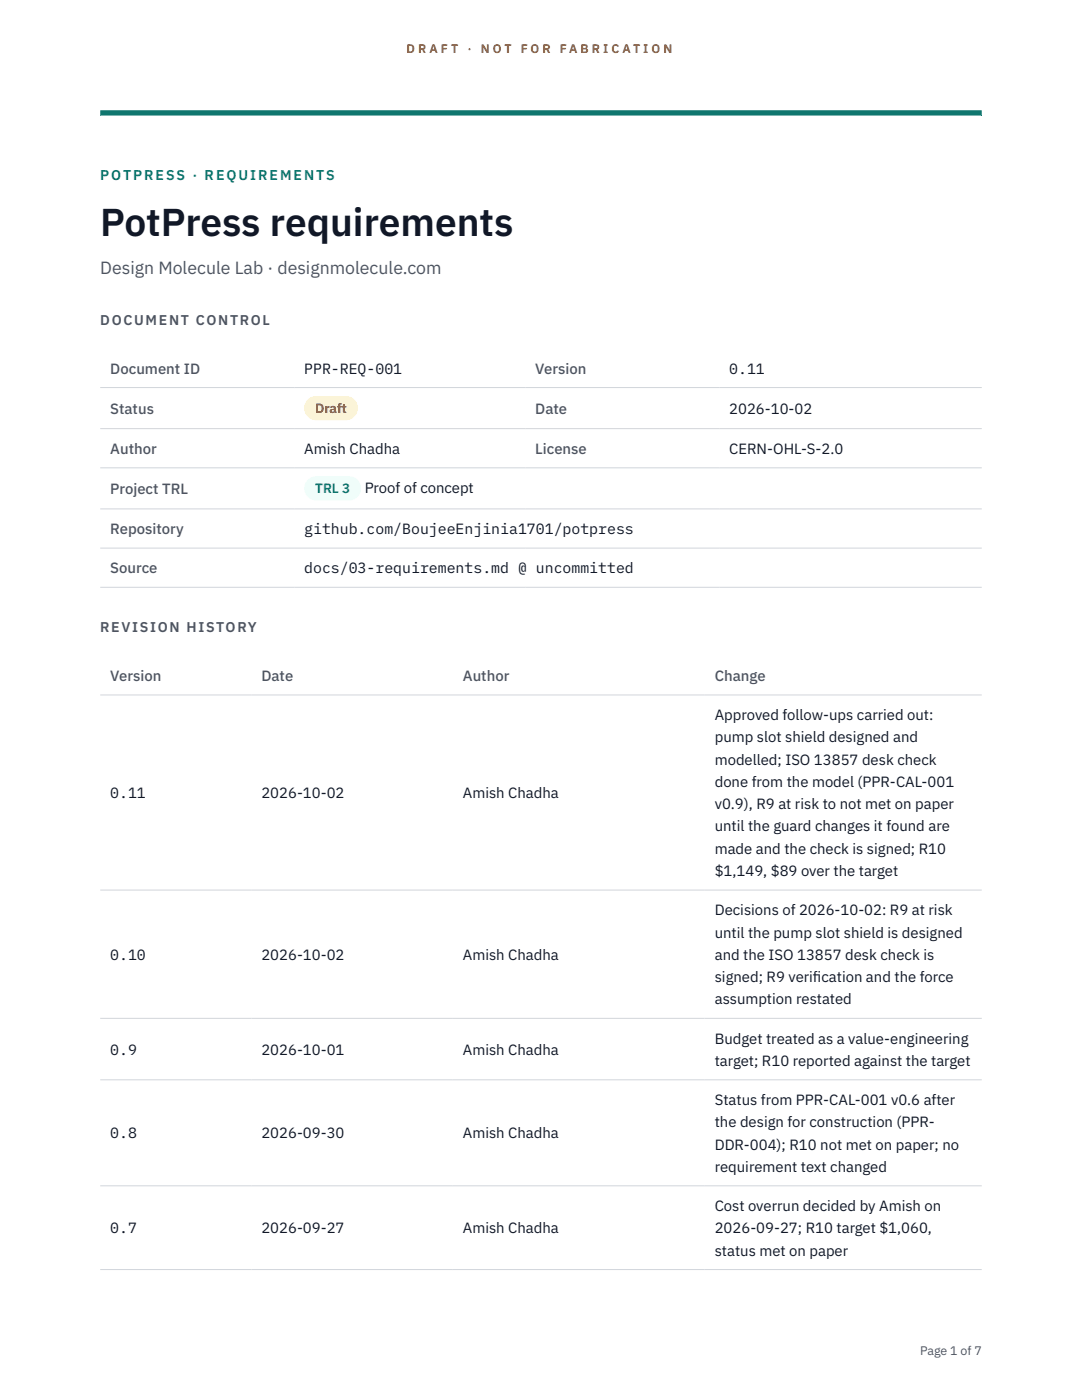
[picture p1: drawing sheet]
<svg xmlns="http://www.w3.org/2000/svg" width="216mm" height="279mm" viewBox="0 0 216 279" stroke-linecap="round" stroke-linejoin="round" font-family="sans-serif">
<defs><g id="words">
<text font-size="7.8" fill="#111827" x="20" y="47.1">PotPress requirements</text>
<text font-size="3.5" fill="#4b5563" x="20" y="54.6">Design Molecule Lab · designmolecule.com</text>
<g font-size="3" fill="#4b5563">
<text x="22" y="74.5">Document ID</text>
<text x="106.8" y="74.5">Version</text>
<text x="22" y="82.6">Status</text>
<text x="106.8" y="82.6">Date</text>
<text x="22" y="90.6">Author</text>
<text x="106.8" y="90.6">License</text>
<text x="22" y="98.6">Project TRL</text>
<text x="22" y="106.6">Repository</text>
<text x="22" y="114.4">Source</text>
<text x="22" y="135.9">Version</text>
<text x="52.2" y="135.9">Date</text>
<text x="92.4" y="135.9">Author</text>
<text x="142.6" y="135.9">Change</text>
</g>
<g font-size="3" fill="#111827">
<text x="60.7" y="74.5">PPR-REQ-001</text>
<text x="145.5" y="74.5">0.11</text>
<text x="145.5" y="82.6">2026-10-02</text>
<text x="60.7" y="90.6">Amish Chadha</text>
<text x="145.5" y="90.6">CERN-OHL-S-2.0</text>
<text x="72.8" y="98.5">Proof of concept</text>
<text x="60.7" y="106.6">github.com/BoujeeEnjinia1701/potpress</text>
<text x="60.7" y="114.4">docs/03-requirements.md @ uncommitted</text>
<text x="142.6" y="143.7">Approved follow-ups carried out:</text>
<text x="142.6" y="148.2">pump slot shield designed and</text>
<text x="142.6" y="152.6">modelled; ISO 13857 desk check</text>
<text x="22" y="159.3">0.11</text>
<text x="52.2" y="159.3">2026-10-02</text>
<text x="92.4" y="159.3">Amish Chadha</text>
<text x="142.6" y="157.1">done from the model (PPR-CAL-001</text>
<text x="142.6" y="161.5">v0.9), R9 at risk to not met on paper</text>
<text x="142.6" y="165.9">until the guard changes it found are</text>
<text x="142.6" y="170.4">made and the check is signed; R10</text>
<text x="142.6" y="174.8">$1,149, $89 over the target</text>
<text x="142.6" y="182.7">Decisions of 2026-10-02: R9 at risk</text>
<text x="22" y="191.5">0.10</text>
<text x="52.2" y="191.5">2026-10-02</text>
<text x="92.4" y="191.5">Amish Chadha</text>
<text x="142.6" y="187.1">until the pump slot shield is designed</text>
<text x="142.6" y="191.5">and the ISO 13857 desk check is</text>
<text x="142.6" y="196">signed; R9 verif</text>
<text x="162.2" y="196">ication and the force</text>
<text x="142.6" y="200.4">assumption restated</text>
<text x="142.6" y="208.3">Budget treated as a value-engineering</text>
<text x="22" y="210.5">0.9</text>
<text x="52.2" y="210.5">2026-10-01</text>
<text x="92.4" y="210.5">Amish Chadha</text>
<text x="142.6" y="212.7">target; R10 reported against the target</text>
<text x="142.6" y="220.5">Status from PPR-CAL-001 v0.6 after</text>
<text x="22" y="227.2">0.8</text>
<text x="52.2" y="227.2">2026-09-30</text>
<text x="92.4" y="227.2">Amish Chadha</text>
<text x="142.6" y="225">the design for construction (PPR-</text>
<text x="142.6" y="229.4">DDR-004); R10 not met on paper; no</text>
<text x="142.6" y="233.9">requirement text changed</text>
<text x="142.6" y="241.7">Cost overrun decided by Amish on</text>
<text x="22" y="246.1">0.7</text>
<text x="52.2" y="246.1">2026-09-27</text>
<text x="92.4" y="246.1">Amish Chadha</text>
<text x="142.6" y="246.1">2026-09-27; R10 target $1,060,</text>
<text x="142.6" y="250.6">status met on paper</text>
</g>
<text font-size="2.8" fill="#0f766e" x="20" y="36">POTPRESS · REQUIREMENTS</text>
<g font-size="2.8" fill="#4b5563">
<text x="20" y="64.8">DOCUMENT CONTROL</text>
<text x="20" y="126.2">REVISION HISTORY</text>
</g>
<text font-size="2.7" fill="#92400e" x="62.9" y="82.5">Draft</text>
<text font-size="2.7" fill="#0f766e" x="62.9" y="98.5">TRL 3</text>
<g font-size="2.5" fill="#b45309">
<text x="81.1" y="10.5">D R A F T</text>
<text x="93.3" y="10.5">·</text>
<text x="95.9" y="10.5">N O T</text>
<text x="103.9" y="10.5">F O R</text>
<text x="111.7" y="10.5">F A B R I C A T I O N</text>
</g>
<text font-size="2.5" fill="#4b5563" x="183.6" y="270.3">Page 1 of 7</text>
</g></defs>
<path d="M20 23.1h175.9zM20 22h175.9v1.1h-175.9z" fill-rule="evenodd" fill="#0f766e"/>
<path d="M20 77.3h175.9M20 85.5h175.9M20 93.4h175.9M20 101.6h175.9M20 109.4h175.9M20 117.2h175.9M20 138.7h175.9M20 177.6h175.9M20 203.2h175.9M20 215.5h175.9M20 236.7h175.9M20 253.4h175.9" fill="none" stroke="#d1d5db" stroke-width=".2"/>
<path d="M60.7 79h10.7v4.9h-10.7z" fill="#fef3c7"/>
<path d="M60.7 95.1h11.4v4.8h-11.4z" fill="#f0fdfa"/>
<use href="#words"/>
</svg>
